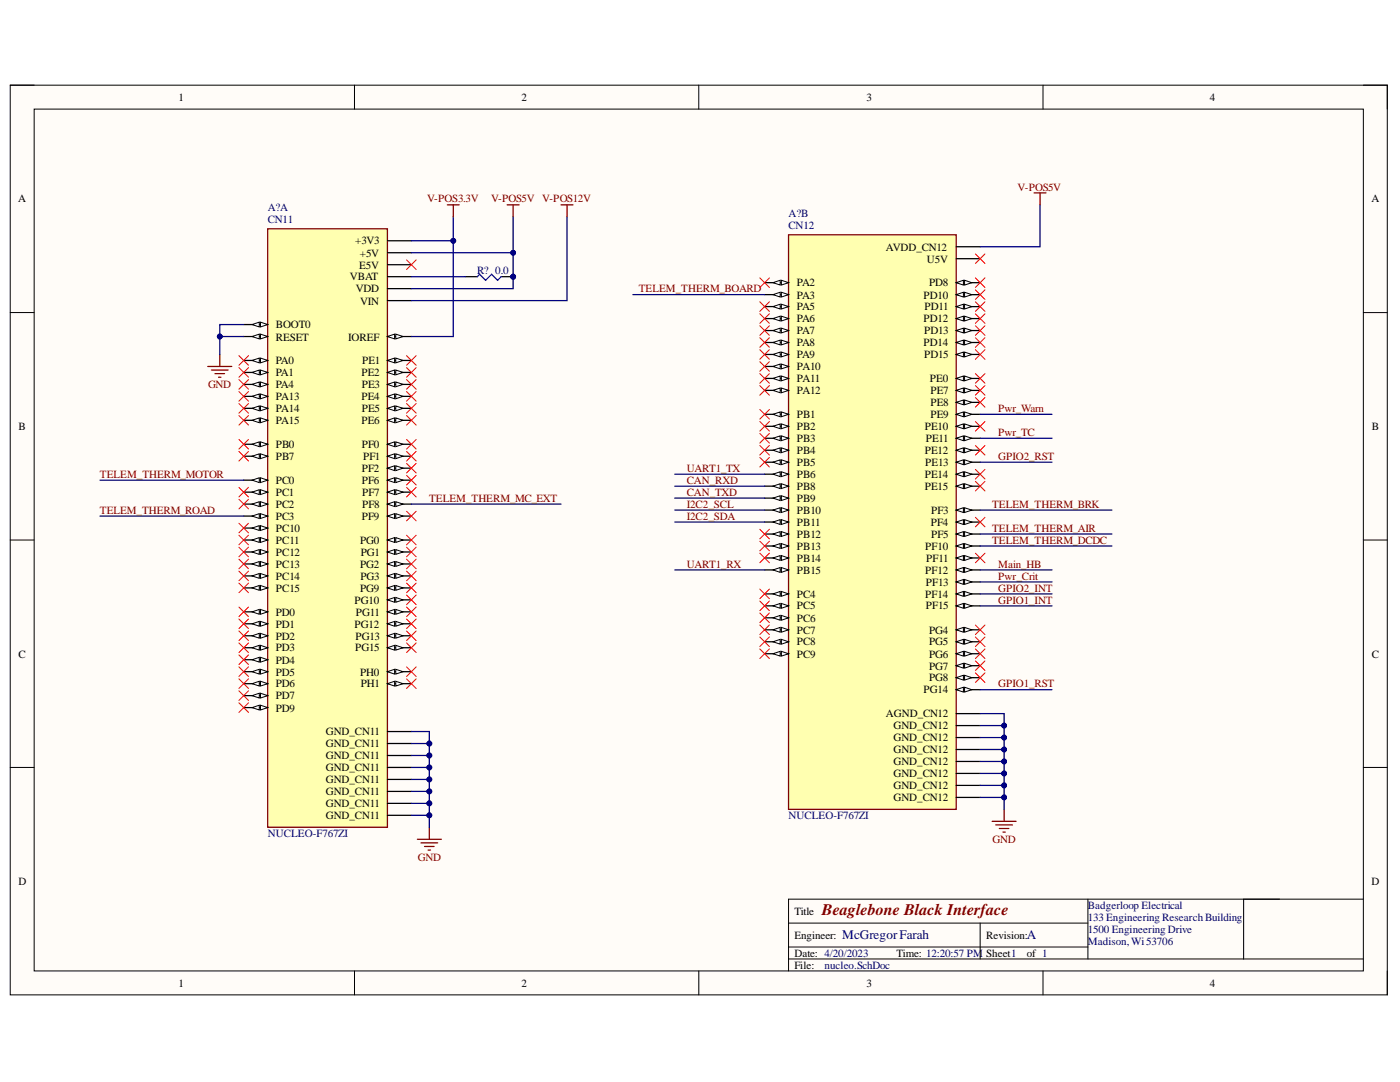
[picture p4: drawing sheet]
<svg xmlns="http://www.w3.org/2000/svg" width="279mm" height="216mm" viewBox="0 0 279 216" stroke-linecap="round" stroke-linejoin="round" font-family="sans-serif">
<defs><g id="words">
<text font-size="3.2" fill="#800000" x="164" y="182.5">Beaglebone Black Interface</text>
<g font-size="2.6" fill="#000080">
<text x="168.1" y="187.3">McGregorFarah</text>
<text x="205" y="187.4">A</text>
</g>
<g font-size="2.2">
<text x="35.6" y="20.1">1</text>
<text x="104.1" y="20.1">2</text>
<text x="172.9" y="20.1">3</text>
<text x="241.5" y="20.1">4</text>
<text x="3.6" y="40.4">A</text>
<text x="273.7" y="40.4">A</text>
<text x="70.9" y="48.8">+3V3</text>
<text x="71.7" y="53.6">E5V</text>
<text x="71.8" y="51.2">+5V</text>
<text x="176.8" y="50">AVDD_CN12</text>
<text x="185" y="52.4">U5V</text>
<text x="69.8" y="56">VBAT</text>
<text x="71" y="58.3">VDD</text>
<text x="159" y="57.1">PA2</text>
<text x="159" y="59.6">PA3</text>
<text x="184.3" y="59.6">PD10</text>
<text x="185.4" y="57.1">PD8</text>
<text x="55" y="65.5">BOOT0</text>
<text x="71.9" y="60.8">VIN</text>
<text x="159" y="62">PA5</text>
<text x="159" y="64.3">PA6</text>
<text x="184.3" y="64.3">PD12</text>
<text x="184.5" y="62">PD11</text>
<text x="55" y="68">RESET</text>
<text x="69.5" y="68">IOREF</text>
<text x="159" y="66.7">PA7</text>
<text x="159" y="69.1">PA8</text>
<text x="159" y="71.5">PA9</text>
<text x="184.3" y="69.1">PD14</text>
<text x="184.4" y="66.7">PD13</text>
<text x="184.4" y="71.5">PD15</text>
<text x="55" y="72.7">PA0</text>
<text x="55" y="75.1">PA1</text>
<text x="55" y="77.5">PA4</text>
<text x="72.1" y="75.1">PE2</text>
<text x="72.2" y="77.5">PE3</text>
<text x="72.3" y="72.7">PE1</text>
<text x="159" y="73.9">PA10</text>
<text x="159" y="76.2">PA11</text>
<text x="185.6" y="76.2">PE0</text>
<text x="55" y="79.9">PA13</text>
<text x="55" y="82.2">PA14</text>
<text x="72.1" y="79.9">PE4</text>
<text x="72.2" y="82.2">PE5</text>
<text x="159" y="78.7">PA12</text>
<text x="159" y="83.4">PB1</text>
<text x="185.7" y="78.7">PE7</text>
<text x="185.7" y="81.1">PE8</text>
<text x="185.7" y="83.4">PE9</text>
<text x="3.7" y="85.8">B</text>
<text x="55" y="84.6">PA15</text>
<text x="55" y="89.4">PB0</text>
<text x="72.1" y="84.6">PE6</text>
<text x="72.2" y="89.4">PF0</text>
<text x="159" y="85.8">PB2</text>
<text x="159" y="88.2">PB3</text>
<text x="184.6" y="85.8">PE10</text>
<text x="184.7" y="88.2">PE11</text>
<text x="273.8" y="85.8">B</text>
<text x="55" y="91.8">PB7</text>
<text x="72.2" y="94.1">PF2</text>
<text x="72.5" y="91.8">PF1</text>
<text x="159" y="90.6">PB4</text>
<text x="159" y="93">PB5</text>
<text x="159" y="95.4">PB6</text>
<text x="184.6" y="90.6">PE12</text>
<text x="184.6" y="95.4">PE14</text>
<text x="184.7" y="93">PE13</text>
<text x="55" y="96.6">PC0</text>
<text x="55" y="99">PC1</text>
<text x="55" y="101.3">PC2</text>
<text x="72.2" y="96.6">PF6</text>
<text x="72.3" y="99">PF7</text>
<text x="72.3" y="101.3">PF8</text>
<text x="159" y="97.8">PB8</text>
<text x="159" y="100.1">PB9</text>
<text x="184.6" y="97.8">PE15</text>
<text x="55" y="103.7">PC3</text>
<text x="55" y="106.1">PC10</text>
<text x="72.2" y="103.7">PF9</text>
<text x="159" y="102.5">PB10</text>
<text x="159" y="105">PB11</text>
<text x="159" y="107.3">PB12</text>
<text x="185.8" y="105">PF4</text>
<text x="185.8" y="102.5">PF3</text>
<text x="185.8" y="107.3">PF5</text>
<text x="55" y="108.5">PC11</text>
<text x="55" y="110.9">PC12</text>
<text x="55" y="113.3">PC13</text>
<text x="71.9" y="108.5">PG0</text>
<text x="71.9" y="113.3">PG2</text>
<text x="72" y="110.9">PG1</text>
<text x="159" y="109.7">PB13</text>
<text x="159" y="112.1">PB14</text>
<text x="184.7" y="109.7">PF10</text>
<text x="184.8" y="112.1">PF11</text>
<text x="55" y="115.7">PC14</text>
<text x="55" y="118.1">PC15</text>
<text x="71.9" y="118.1">PG9</text>
<text x="72" y="115.7">PG3</text>
<text x="159" y="114.5">PB15</text>
<text x="159" y="119.2">PC4</text>
<text x="184.7" y="114.5">PF12</text>
<text x="184.7" y="119.2">PF14</text>
<text x="184.7" y="116.9">PF13</text>
<text x="55" y="122.9">PD0</text>
<text x="55" y="125.2">PD1</text>
<text x="70.8" y="120.4">PG10</text>
<text x="70.8" y="125.2">PG12</text>
<text x="71" y="122.9">PG11</text>
<text x="159" y="121.6">PC5</text>
<text x="159" y="124.1">PC6</text>
<text x="184.7" y="121.6">PF15</text>
<text x="3.7" y="131.2">C</text>
<text x="55" y="127.6">PD2</text>
<text x="55" y="130">PD3</text>
<text x="70.9" y="130">PG15</text>
<text x="70.9" y="127.6">PG13</text>
<text x="159" y="126.4">PC7</text>
<text x="159" y="128.8">PC8</text>
<text x="159" y="131.2">PC9</text>
<text x="185.4" y="126.4">PG4</text>
<text x="185.4" y="128.8">PG5</text>
<text x="185.4" y="131.2">PG6</text>
<text x="273.8" y="131.2">C</text>
<text x="55" y="132.4">PD4</text>
<text x="55" y="134.8">PD5</text>
<text x="55" y="137.2">PD6</text>
<text x="71.9" y="134.8">PH0</text>
<text x="72" y="137.2">PH1</text>
<text x="185.4" y="133.6">PG7</text>
<text x="185.4" y="136">PG8</text>
<text x="55" y="139.5">PD7</text>
<text x="55" y="142">PD9</text>
<text x="176.8" y="143.2">AGND_CN12</text>
<text x="184.3" y="138.3">PG14</text>
<text x="65" y="146.7">GND_CN11</text>
<text x="65" y="149.1">GND_CN11</text>
<text x="178.3" y="145.5">GND_CN12</text>
<text x="178.3" y="147.9">GND_CN12</text>
<text x="65" y="151.5">GND_CN11</text>
<text x="65" y="153.9">GND_CN11</text>
<text x="178.3" y="150.3">GND_CN12</text>
<text x="178.3" y="152.7">GND_CN12</text>
<text x="178.3" y="155.1">GND_CN12</text>
<text x="65" y="156.3">GND_CN11</text>
<text x="65" y="158.7">GND_CN11</text>
<text x="65" y="161.1">GND_CN11</text>
<text x="178.3" y="157.4">GND_CN12</text>
<text x="178.3" y="159.9">GND_CN12</text>
<text x="65" y="163.4">GND_CN11</text>
<text x="3.7" y="176.6">D</text>
<text x="273.7" y="176.6">D</text>
<text x="158.5" y="182.5">Title</text>
<text x="158.5" y="187.4">Engineer:</text>
<text x="158.5" y="190.9">Date: 4/20/2023</text>
<text x="178.9" y="190.9">Time: 12:20:57 PM</text>
<text x="196.8" y="187.4">Revision:</text>
<text x="196.8" y="190.9">Sheet1</text>
<text x="205" y="190.9">of 1</text>
<text x="35.6" y="196.9">1</text>
<text x="104.1" y="196.9">2</text>
<text x="158.5" y="193.3">File:</text>
<text x="172.9" y="196.9">3</text>
<text x="241.5" y="196.9">4</text>
</g>
<g font-size="2.2" fill="#800000">
<text x="85.2" y="40.4">V-POS3.3V</text>
<text x="98" y="40.4">V-POS5V V-POS12V</text>
<text x="203.1" y="38">V-POS5V</text>
<text x="127.5" y="58.3">TELEM_THERM_BOARD</text>
<text x="41.5" y="77.5">GND</text>
<text x="199.2" y="82.2">Pwr_Warn</text>
<text x="199.2" y="87.1">Pwr_TC</text>
<text x="20" y="95.4">TELEM_THERM_MOTOR</text>
<text x="137.1" y="94.1">UART1_TX</text>
<text x="199.2" y="91.8">GPIO2_RST</text>
<text x="85.7" y="100.1">TELEM_THERM_MC_EXT</text>
<text x="137.1" y="101.3">I2C2_SCL</text>
<text x="137.1" y="96.6">CAN_RXD</text>
<text x="137.1" y="99">CAN_TXD</text>
<text x="198" y="101.3">TELEM_THERM_BRK</text>
<text x="20" y="102.5">TELEM_THERM_ROAD</text>
<text x="137.1" y="103.7">I2C2_SDA</text>
<text x="198" y="106.1">TELEM_THERM_AIR</text>
<text x="137.1" y="113.3">UART1_RX</text>
<text x="198" y="108.5">TELEM_THERM_DCDC</text>
<text x="199.2" y="113.3">Main_HB</text>
<text x="199.2" y="115.7">Pwr_Crit</text>
<text x="199.2" y="118.1">GPIO2_INT</text>
<text x="199.2" y="120.4">GPIO1_INT</text>
<text x="199.2" y="137.2">GPIO1_RST</text>
<text x="83.4" y="171.8">GND</text>
<text x="198.1" y="168.3">GND</text>
</g>
<g font-size="2.2" fill="#000080">
<text x="53.4" y="44.5">CN11</text>
<text x="53.4" y="42.1">A?A</text>
<text x="157.4" y="45.7">CN12</text>
<text x="157.4" y="43.3">A?B</text>
<text x="95.2" y="54.8">R? 0.0</text>
<text x="53.4" y="167">NUCLEO-F767ZI</text>
<text x="157.4" y="163.4">NUCLEO-F767ZI</text>
<text x="217.1" y="181.4">Badgerloop Electrical</text>
<text x="217.1" y="183.7">133 Engineering ResearchBuilding</text>
<text x="217.1" y="186.2">1500 Engineering Drive</text>
<text x="217.1" y="188.5">Madison,Wi53706</text>
<text x="164.5" y="193.3">nucleo.SchDoc</text>
</g>
</g></defs>
<path d="M2 17h274.9v181.5h-274.9z" fill-rule="evenodd" fill="#fffcf8"/>
<path d="M2 17h274.9v181.5h-274.9z" fill="none" stroke="#000" stroke-width=".2"/>
<path d="M6.8 21.8h265.3v171.9h-265.3z" fill-rule="evenodd" fill="#fffcf8"/>
<g fill="none" stroke="#000" stroke-width=".2">
<path d="M2 17h4.8M70.7 17v4.8M139.5 17v4.8M208.2 17v4.8M272.1 17h4.8v4.8M6.8 21.8h265.3v171.9h-265.3zM2 62.4h4.8M272.1 62.4h4.8M2 107.8h4.8M272.1 107.8h4.8M2 153.1h4.8M272.1 153.1h4.8"/>
<path d="M217.1 179.4v12M248.2 179.4v12M272.1 179.4h-114.7v14.3M70.7 193.7v4.8M139.5 193.7v4.8M157.4 184.2h59.7M157.4 191.4h114.7M157.4 189h59.7M195.6 184.2v7.2M208.2 193.7v4.8M276.9 193.7v4.8"/>
</g>
<path d="M53.4 45.7h23.9v119.4h-23.9z" fill-rule="evenodd" fill="#ffffb0"/>
<path d="M53.4 45.7h23.9v119.4h-23.9z" fill="none" stroke="#800000" stroke-width=".25"/>
<path d="M48.6 64.8h4.8" fill="none" stroke="#000" stroke-width=".25"/>
<path d="M52 64.3l1.4 .5-1.4 .4z" fill="#f8fcff"/>
<path d="M52 64.3l1.4 .5-1.4 .4z" fill="none" stroke="#000" stroke-width=".2"/>
<path d="M50.3 64.8l1.4-.5v.9z" fill="#f8fcff"/>
<path d="M50.3 64.8l1.4-.5v.9z" fill="none" stroke="#000" stroke-width=".2"/>
<path d="M48.6 67.1h4.8" fill="none" stroke="#000" stroke-width=".25"/>
<path d="M52 66.7l1.4 .4-1.4 .5z" fill="#f8fcff"/>
<path d="M52 66.7l1.4 .4-1.4 .5z" fill="none" stroke="#000" stroke-width=".2"/>
<path d="M50.3 67.1l1.4-.4v.9z" fill="#f8fcff"/>
<path d="M50.3 67.1l1.4-.4v.9z" fill="none" stroke="#000" stroke-width=".2"/>
<path d="M48.6 71.9h4.8" fill="none" stroke="#000" stroke-width=".25"/>
<path d="M52 71.4l1.4 .5-1.4 .5z" fill="#f8fcff"/>
<path d="M52 71.4l1.4 .5-1.4 .5z" fill="none" stroke="#000" stroke-width=".2"/>
<path d="M50.3 71.9l1.4-.5v1z" fill="#f8fcff"/>
<path d="M50.3 71.9l1.4-.5v1z" fill="none" stroke="#000" stroke-width=".2"/>
<path d="M48.6 74.3h4.8" fill="none" stroke="#000" stroke-width=".25"/>
<path d="M52 73.8l1.4 .5-1.4 .5z" fill="#f8fcff"/>
<path d="M52 73.8l1.4 .5-1.4 .5z" fill="none" stroke="#000" stroke-width=".2"/>
<path d="M50.3 74.3l1.4-.5v1z" fill="#f8fcff"/>
<path d="M50.3 74.3l1.4-.5v1z" fill="none" stroke="#000" stroke-width=".2"/>
<path d="M48.6 76.7h4.8" fill="none" stroke="#000" stroke-width=".25"/>
<path d="M52 76.2l1.4 .5-1.4 .5z" fill="#f8fcff"/>
<path d="M52 76.2l1.4 .5-1.4 .5z" fill="none" stroke="#000" stroke-width=".2"/>
<path d="M50.3 76.7l1.4-.5v1z" fill="#f8fcff"/>
<path d="M50.3 76.7l1.4-.5v1z" fill="none" stroke="#000" stroke-width=".2"/>
<path d="M48.6 79.1h4.8" fill="none" stroke="#000" stroke-width=".25"/>
<path d="M52 78.6l1.4 .5-1.4 .5z" fill="#f8fcff"/>
<path d="M52 78.6l1.4 .5-1.4 .5z" fill="none" stroke="#000" stroke-width=".2"/>
<path d="M50.3 79.1l1.4-.5v1z" fill="#f8fcff"/>
<path d="M50.3 79.1l1.4-.5v1z" fill="none" stroke="#000" stroke-width=".2"/>
<path d="M48.6 81.5h4.8" fill="none" stroke="#000" stroke-width=".25"/>
<path d="M52 81l1.4 .5-1.4 .5z" fill="#f8fcff"/>
<path d="M52 81l1.4 .5-1.4 .5z" fill="none" stroke="#000" stroke-width=".2"/>
<path d="M50.3 81.5l1.4-.5v1z" fill="#f8fcff"/>
<path d="M50.3 81.5l1.4-.5v1z" fill="none" stroke="#000" stroke-width=".2"/>
<path d="M48.6 83.9h4.8" fill="none" stroke="#000" stroke-width=".25"/>
<path d="M52 83.4l1.4 .5-1.4 .4z" fill="#f8fcff"/>
<path d="M52 83.4l1.4 .5-1.4 .4z" fill="none" stroke="#000" stroke-width=".2"/>
<path d="M50.3 83.9l1.4-.5v.9z" fill="#f8fcff"/>
<path d="M50.3 83.9l1.4-.5v.9z" fill="none" stroke="#000" stroke-width=".2"/>
<path d="M48.6 88.6h4.8" fill="none" stroke="#000" stroke-width=".25"/>
<path d="M52 88.2l1.4 .4-1.4 .5z" fill="#f8fcff"/>
<path d="M52 88.2l1.4 .4-1.4 .5z" fill="none" stroke="#000" stroke-width=".2"/>
<path d="M50.3 88.6l1.4-.4v.9z" fill="#f8fcff"/>
<path d="M50.3 88.6l1.4-.4v.9z" fill="none" stroke="#000" stroke-width=".2"/>
<path d="M48.6 91h4.8" fill="none" stroke="#000" stroke-width=".25"/>
<path d="M52 90.6l1.4 .4-1.4 .5z" fill="#f8fcff"/>
<path d="M52 90.6l1.4 .4-1.4 .5z" fill="none" stroke="#000" stroke-width=".2"/>
<path d="M50.3 91l1.4-.4v.9z" fill="#f8fcff"/>
<path d="M50.3 91l1.4-.4v.9z" fill="none" stroke="#000" stroke-width=".2"/>
<path d="M48.6 95.8h4.8" fill="none" stroke="#000" stroke-width=".25"/>
<path d="M52 95.3l1.4 .5-1.4 .5z" fill="#f8fcff"/>
<path d="M52 95.3l1.4 .5-1.4 .5z" fill="none" stroke="#000" stroke-width=".2"/>
<path d="M50.3 95.8l1.4-.5v1z" fill="#f8fcff"/>
<path d="M50.3 95.8l1.4-.5v1z" fill="none" stroke="#000" stroke-width=".2"/>
<path d="M48.6 98.2h4.8" fill="none" stroke="#000" stroke-width=".25"/>
<path d="M52 97.7l1.4 .5-1.4 .5z" fill="#f8fcff"/>
<path d="M52 97.7l1.4 .5-1.4 .5z" fill="none" stroke="#000" stroke-width=".2"/>
<path d="M50.3 98.2l1.4-.5v1z" fill="#f8fcff"/>
<path d="M50.3 98.2l1.4-.5v1z" fill="none" stroke="#000" stroke-width=".2"/>
<path d="M48.6 100.6h4.8" fill="none" stroke="#000" stroke-width=".25"/>
<path d="M52 100.1l1.4 .5-1.4 .5z" fill="#f8fcff"/>
<path d="M52 100.1l1.4 .5-1.4 .5z" fill="none" stroke="#000" stroke-width=".2"/>
<path d="M50.3 100.6l1.4-.5v1z" fill="#f8fcff"/>
<path d="M50.3 100.6l1.4-.5v1z" fill="none" stroke="#000" stroke-width=".2"/>
<path d="M48.6 103h4.8" fill="none" stroke="#000" stroke-width=".25"/>
<path d="M52 102.5l1.4 .5-1.4 .5z" fill="#f8fcff"/>
<path d="M52 102.5l1.4 .5-1.4 .5z" fill="none" stroke="#000" stroke-width=".2"/>
<path d="M50.3 103l1.4-.5v1z" fill="#f8fcff"/>
<path d="M50.3 103l1.4-.5v1z" fill="none" stroke="#000" stroke-width=".2"/>
<path d="M48.6 105.4h4.8" fill="none" stroke="#000" stroke-width=".25"/>
<path d="M52 104.9l1.4 .5-1.4 .4z" fill="#f8fcff"/>
<path d="M52 104.9l1.4 .5-1.4 .4z" fill="none" stroke="#000" stroke-width=".2"/>
<path d="M50.3 105.4l1.4-.5v.9z" fill="#f8fcff"/>
<path d="M50.3 105.4l1.4-.5v.9z" fill="none" stroke="#000" stroke-width=".2"/>
<path d="M48.6 107.8h4.8" fill="none" stroke="#000" stroke-width=".25"/>
<path d="M52 107.3l1.4 .5-1.4 .4z" fill="#f8fcff"/>
<path d="M52 107.3l1.4 .5-1.4 .4z" fill="none" stroke="#000" stroke-width=".2"/>
<path d="M50.3 107.8l1.4-.5v.9z" fill="#f8fcff"/>
<path d="M50.3 107.8l1.4-.5v.9z" fill="none" stroke="#000" stroke-width=".2"/>
<path d="M48.6 110.1h4.8" fill="none" stroke="#000" stroke-width=".25"/>
<path d="M52 109.7l1.4 .4-1.4 .5z" fill="#f8fcff"/>
<path d="M52 109.7l1.4 .4-1.4 .5z" fill="none" stroke="#000" stroke-width=".2"/>
<path d="M50.3 110.1l1.4-.4v.9z" fill="#f8fcff"/>
<path d="M50.3 110.1l1.4-.4v.9z" fill="none" stroke="#000" stroke-width=".2"/>
<path d="M48.6 112.5h4.8" fill="none" stroke="#000" stroke-width=".25"/>
<path d="M52 112.1l1.4 .4-1.4 .5z" fill="#f8fcff"/>
<path d="M52 112.1l1.4 .4-1.4 .5z" fill="none" stroke="#000" stroke-width=".2"/>
<path d="M50.3 112.5l1.4-.4v.9z" fill="#f8fcff"/>
<path d="M50.3 112.5l1.4-.4v.9z" fill="none" stroke="#000" stroke-width=".2"/>
<path d="M48.6 114.9h4.8" fill="none" stroke="#000" stroke-width=".25"/>
<path d="M52 114.4l1.4 .5-1.4 .5z" fill="#f8fcff"/>
<path d="M52 114.4l1.4 .5-1.4 .5z" fill="none" stroke="#000" stroke-width=".2"/>
<path d="M50.3 114.9l1.4-.5v1z" fill="#f8fcff"/>
<path d="M50.3 114.9l1.4-.5v1z" fill="none" stroke="#000" stroke-width=".2"/>
<path d="M48.6 117.3h4.8" fill="none" stroke="#000" stroke-width=".25"/>
<path d="M52 116.8l1.4 .5-1.4 .5z" fill="#f8fcff"/>
<path d="M52 116.8l1.4 .5-1.4 .5z" fill="none" stroke="#000" stroke-width=".2"/>
<path d="M50.3 117.3l1.4-.5v1z" fill="#f8fcff"/>
<path d="M50.3 117.3l1.4-.5v1z" fill="none" stroke="#000" stroke-width=".2"/>
<path d="M48.6 122.1h4.8" fill="none" stroke="#000" stroke-width=".25"/>
<path d="M52 121.6l1.4 .5-1.4 .5z" fill="#f8fcff"/>
<path d="M52 121.6l1.4 .5-1.4 .5z" fill="none" stroke="#000" stroke-width=".2"/>
<path d="M50.3 122.1l1.4-.5v1z" fill="#f8fcff"/>
<path d="M50.3 122.1l1.4-.5v1z" fill="none" stroke="#000" stroke-width=".2"/>
<path d="M48.6 124.5h4.8" fill="none" stroke="#000" stroke-width=".25"/>
<path d="M52 124l1.4 .5-1.4 .5z" fill="#f8fcff"/>
<path d="M52 124l1.4 .5-1.4 .5z" fill="none" stroke="#000" stroke-width=".2"/>
<path d="M50.3 124.5l1.4-.5v1z" fill="#f8fcff"/>
<path d="M50.3 124.5l1.4-.5v1z" fill="none" stroke="#000" stroke-width=".2"/>
<path d="M48.6 126.9h4.8" fill="none" stroke="#000" stroke-width=".25"/>
<path d="M52 126.4l1.4 .5-1.4 .4z" fill="#f8fcff"/>
<path d="M52 126.4l1.4 .5-1.4 .4z" fill="none" stroke="#000" stroke-width=".2"/>
<path d="M50.3 126.9l1.4-.5v.9z" fill="#f8fcff"/>
<path d="M50.3 126.9l1.4-.5v.9z" fill="none" stroke="#000" stroke-width=".2"/>
<path d="M48.6 129.3h4.8" fill="none" stroke="#000" stroke-width=".25"/>
<path d="M52 128.8l1.4 .5-1.4 .4z" fill="#f8fcff"/>
<path d="M52 128.8l1.4 .5-1.4 .4z" fill="none" stroke="#000" stroke-width=".2"/>
<path d="M50.3 129.3l1.4-.5v.9z" fill="#f8fcff"/>
<path d="M50.3 129.3l1.4-.5v.9z" fill="none" stroke="#000" stroke-width=".2"/>
<path d="M48.6 131.6h4.8" fill="none" stroke="#000" stroke-width=".25"/>
<path d="M52 131.2l1.4 .4-1.4 .5z" fill="#f8fcff"/>
<path d="M52 131.2l1.4 .4-1.4 .5z" fill="none" stroke="#000" stroke-width=".2"/>
<path d="M50.3 131.6l1.4-.4v.9z" fill="#f8fcff"/>
<path d="M50.3 131.6l1.4-.4v.9z" fill="none" stroke="#000" stroke-width=".2"/>
<path d="M48.6 134h4.8" fill="none" stroke="#000" stroke-width=".25"/>
<path d="M52 133.6l1.4 .4-1.4 .5z" fill="#f8fcff"/>
<path d="M52 133.6l1.4 .4-1.4 .5z" fill="none" stroke="#000" stroke-width=".2"/>
<path d="M50.3 134l1.4-.4v.9z" fill="#f8fcff"/>
<path d="M50.3 134l1.4-.4v.9z" fill="none" stroke="#000" stroke-width=".2"/>
<path d="M48.6 136.4h4.8" fill="none" stroke="#000" stroke-width=".25"/>
<path d="M52 135.9l1.4 .5-1.4 .5z" fill="#f8fcff"/>
<path d="M52 135.9l1.4 .5-1.4 .5z" fill="none" stroke="#000" stroke-width=".2"/>
<path d="M50.3 136.4l1.4-.5v1z" fill="#f8fcff"/>
<path d="M50.3 136.4l1.4-.5v1z" fill="none" stroke="#000" stroke-width=".2"/>
<path d="M48.6 138.8h4.8" fill="none" stroke="#000" stroke-width=".25"/>
<path d="M52 138.3l1.4 .5-1.4 .5z" fill="#f8fcff"/>
<path d="M52 138.3l1.4 .5-1.4 .5z" fill="none" stroke="#000" stroke-width=".2"/>
<path d="M50.3 138.8l1.4-.5v1z" fill="#f8fcff"/>
<path d="M50.3 138.8l1.4-.5v1z" fill="none" stroke="#000" stroke-width=".2"/>
<path d="M48.6 141.2h4.8" fill="none" stroke="#000" stroke-width=".25"/>
<path d="M52 140.7l1.4 .5-1.4 .5z" fill="#f8fcff"/>
<path d="M52 140.7l1.4 .5-1.4 .5z" fill="none" stroke="#000" stroke-width=".2"/>
<path d="M50.3 141.2l1.4-.5v1z" fill="#f8fcff"/>
<path d="M50.3 141.2l1.4-.5v1z" fill="none" stroke="#000" stroke-width=".2"/>
<path d="M77.3 48h4.8M77.3 50.4h4.8M77.3 52.8h4.8M77.3 55.2h4.8M77.3 57.6h4.8M77.3 60h4.8M77.3 67.1h4.8" fill="none" stroke="#000" stroke-width=".25"/>
<path d="M77.3 67.1l1.4-.4v.9z" fill="#f8fcff"/>
<path d="M77.3 67.1l1.4-.4v.9z" fill="none" stroke="#000" stroke-width=".2"/>
<path d="M79 66.7l1.4 .4-1.4 .5z" fill="#f8fcff"/>
<path d="M79 66.7l1.4 .4-1.4 .5z" fill="none" stroke="#000" stroke-width=".2"/>
<path d="M77.3 71.9h4.8" fill="none" stroke="#000" stroke-width=".25"/>
<path d="M77.3 71.9l1.4-.5v1z" fill="#f8fcff"/>
<path d="M77.3 71.9l1.4-.5v1z" fill="none" stroke="#000" stroke-width=".2"/>
<path d="M79 71.4l1.4 .5-1.4 .5z" fill="#f8fcff"/>
<path d="M79 71.4l1.4 .5-1.4 .5z" fill="none" stroke="#000" stroke-width=".2"/>
<path d="M77.3 74.3h4.8" fill="none" stroke="#000" stroke-width=".25"/>
<path d="M77.3 74.3l1.4-.5v1z" fill="#f8fcff"/>
<path d="M77.3 74.3l1.4-.5v1z" fill="none" stroke="#000" stroke-width=".2"/>
<path d="M79 73.8l1.4 .5-1.4 .5z" fill="#f8fcff"/>
<path d="M79 73.8l1.4 .5-1.4 .5z" fill="none" stroke="#000" stroke-width=".2"/>
<path d="M77.3 76.7h4.8" fill="none" stroke="#000" stroke-width=".25"/>
<path d="M77.3 76.7l1.4-.5v1z" fill="#f8fcff"/>
<path d="M77.3 76.7l1.4-.5v1z" fill="none" stroke="#000" stroke-width=".2"/>
<path d="M79 76.2l1.4 .5-1.4 .5z" fill="#f8fcff"/>
<path d="M79 76.2l1.4 .5-1.4 .5z" fill="none" stroke="#000" stroke-width=".2"/>
<path d="M77.3 79.1h4.8" fill="none" stroke="#000" stroke-width=".25"/>
<path d="M77.3 79.1l1.4-.5v1z" fill="#f8fcff"/>
<path d="M77.3 79.1l1.4-.5v1z" fill="none" stroke="#000" stroke-width=".2"/>
<path d="M79 78.6l1.4 .5-1.4 .5z" fill="#f8fcff"/>
<path d="M79 78.6l1.4 .5-1.4 .5z" fill="none" stroke="#000" stroke-width=".2"/>
<path d="M77.3 81.5h4.8" fill="none" stroke="#000" stroke-width=".25"/>
<path d="M77.3 81.5l1.4-.5v1z" fill="#f8fcff"/>
<path d="M77.3 81.5l1.4-.5v1z" fill="none" stroke="#000" stroke-width=".2"/>
<path d="M79 81l1.4 .5-1.4 .5z" fill="#f8fcff"/>
<path d="M79 81l1.4 .5-1.4 .5z" fill="none" stroke="#000" stroke-width=".2"/>
<path d="M77.3 83.9h4.8" fill="none" stroke="#000" stroke-width=".25"/>
<path d="M77.3 83.9l1.4-.5v.9z" fill="#f8fcff"/>
<path d="M77.3 83.9l1.4-.5v.9z" fill="none" stroke="#000" stroke-width=".2"/>
<path d="M79 83.4l1.4 .5-1.4 .4z" fill="#f8fcff"/>
<path d="M79 83.4l1.4 .5-1.4 .4z" fill="none" stroke="#000" stroke-width=".2"/>
<path d="M77.3 88.6h4.8" fill="none" stroke="#000" stroke-width=".25"/>
<path d="M77.3 88.6l1.4-.4v.9z" fill="#f8fcff"/>
<path d="M77.3 88.6l1.4-.4v.9z" fill="none" stroke="#000" stroke-width=".2"/>
<path d="M79 88.2l1.4 .4-1.4 .5z" fill="#f8fcff"/>
<path d="M79 88.2l1.4 .4-1.4 .5z" fill="none" stroke="#000" stroke-width=".2"/>
<path d="M77.3 91h4.8" fill="none" stroke="#000" stroke-width=".25"/>
<path d="M77.3 91l1.4-.4v.9z" fill="#f8fcff"/>
<path d="M77.3 91l1.4-.4v.9z" fill="none" stroke="#000" stroke-width=".2"/>
<path d="M79 90.6l1.4 .4-1.4 .5z" fill="#f8fcff"/>
<path d="M79 90.6l1.4 .4-1.4 .5z" fill="none" stroke="#000" stroke-width=".2"/>
<path d="M77.3 93.4h4.8" fill="none" stroke="#000" stroke-width=".25"/>
<path d="M77.3 93.4l1.4-.5v1z" fill="#f8fcff"/>
<path d="M77.3 93.4l1.4-.5v1z" fill="none" stroke="#000" stroke-width=".2"/>
<path d="M79 92.9l1.4 .5-1.4 .5z" fill="#f8fcff"/>
<path d="M79 92.9l1.4 .5-1.4 .5z" fill="none" stroke="#000" stroke-width=".2"/>
<path d="M77.3 95.8h4.8" fill="none" stroke="#000" stroke-width=".25"/>
<path d="M77.3 95.8l1.4-.5v1z" fill="#f8fcff"/>
<path d="M77.3 95.8l1.4-.5v1z" fill="none" stroke="#000" stroke-width=".2"/>
<path d="M79 95.3l1.4 .5-1.4 .5z" fill="#f8fcff"/>
<path d="M79 95.3l1.4 .5-1.4 .5z" fill="none" stroke="#000" stroke-width=".2"/>
<path d="M77.3 98.2h4.8" fill="none" stroke="#000" stroke-width=".25"/>
<path d="M77.3 98.2l1.4-.5v1z" fill="#f8fcff"/>
<path d="M77.3 98.2l1.4-.5v1z" fill="none" stroke="#000" stroke-width=".2"/>
<path d="M79 97.7l1.4 .5-1.4 .5z" fill="#f8fcff"/>
<path d="M79 97.7l1.4 .5-1.4 .5z" fill="none" stroke="#000" stroke-width=".2"/>
<path d="M77.3 100.6h4.8" fill="none" stroke="#000" stroke-width=".25"/>
<path d="M77.3 100.6l1.4-.5v1z" fill="#f8fcff"/>
<path d="M77.3 100.6l1.4-.5v1z" fill="none" stroke="#000" stroke-width=".2"/>
<path d="M79 100.1l1.4 .5-1.4 .5z" fill="#f8fcff"/>
<path d="M79 100.1l1.4 .5-1.4 .5z" fill="none" stroke="#000" stroke-width=".2"/>
<path d="M77.3 103h4.8" fill="none" stroke="#000" stroke-width=".25"/>
<path d="M77.3 103l1.4-.5v1z" fill="#f8fcff"/>
<path d="M77.3 103l1.4-.5v1z" fill="none" stroke="#000" stroke-width=".2"/>
<path d="M79 102.5l1.4 .5-1.4 .5z" fill="#f8fcff"/>
<path d="M79 102.5l1.4 .5-1.4 .5z" fill="none" stroke="#000" stroke-width=".2"/>
<path d="M77.3 107.8h4.8" fill="none" stroke="#000" stroke-width=".25"/>
<path d="M77.3 107.8l1.4-.5v.9z" fill="#f8fcff"/>
<path d="M77.3 107.8l1.4-.5v.9z" fill="none" stroke="#000" stroke-width=".2"/>
<path d="M79 107.3l1.4 .5-1.4 .4z" fill="#f8fcff"/>
<path d="M79 107.3l1.4 .5-1.4 .4z" fill="none" stroke="#000" stroke-width=".2"/>
<path d="M77.3 110.1h4.8" fill="none" stroke="#000" stroke-width=".25"/>
<path d="M77.3 110.1l1.4-.4v.9z" fill="#f8fcff"/>
<path d="M77.3 110.1l1.4-.4v.9z" fill="none" stroke="#000" stroke-width=".2"/>
<path d="M79 109.7l1.4 .4-1.4 .5z" fill="#f8fcff"/>
<path d="M79 109.7l1.4 .4-1.4 .5z" fill="none" stroke="#000" stroke-width=".2"/>
<path d="M77.3 112.5h4.8" fill="none" stroke="#000" stroke-width=".25"/>
<path d="M77.3 112.5l1.4-.4v.9z" fill="#f8fcff"/>
<path d="M77.3 112.5l1.4-.4v.9z" fill="none" stroke="#000" stroke-width=".2"/>
<path d="M79 112.1l1.4 .4-1.4 .5z" fill="#f8fcff"/>
<path d="M79 112.1l1.4 .4-1.4 .5z" fill="none" stroke="#000" stroke-width=".2"/>
<path d="M77.3 114.9h4.8" fill="none" stroke="#000" stroke-width=".25"/>
<path d="M77.3 114.9l1.4-.5v1z" fill="#f8fcff"/>
<path d="M77.3 114.9l1.4-.5v1z" fill="none" stroke="#000" stroke-width=".2"/>
<path d="M79 114.4l1.4 .5-1.4 .5z" fill="#f8fcff"/>
<path d="M79 114.4l1.4 .5-1.4 .5z" fill="none" stroke="#000" stroke-width=".2"/>
<path d="M77.3 117.3h4.8" fill="none" stroke="#000" stroke-width=".25"/>
<path d="M77.3 117.3l1.4-.5v1z" fill="#f8fcff"/>
<path d="M77.3 117.3l1.4-.5v1z" fill="none" stroke="#000" stroke-width=".2"/>
<path d="M79 116.8l1.4 .5-1.4 .5z" fill="#f8fcff"/>
<path d="M79 116.8l1.4 .5-1.4 .5z" fill="none" stroke="#000" stroke-width=".2"/>
<path d="M77.3 119.7h4.8" fill="none" stroke="#000" stroke-width=".25"/>
<path d="M77.3 119.7l1.4-.5v1z" fill="#f8fcff"/>
<path d="M77.3 119.7l1.4-.5v1z" fill="none" stroke="#000" stroke-width=".2"/>
<path d="M79 119.2l1.4 .5-1.4 .5z" fill="#f8fcff"/>
<path d="M79 119.2l1.4 .5-1.4 .5z" fill="none" stroke="#000" stroke-width=".2"/>
<path d="M77.3 122.1h4.8" fill="none" stroke="#000" stroke-width=".25"/>
<path d="M77.3 122.1l1.4-.5v1z" fill="#f8fcff"/>
<path d="M77.3 122.1l1.4-.5v1z" fill="none" stroke="#000" stroke-width=".2"/>
<path d="M79 121.6l1.4 .5-1.4 .5z" fill="#f8fcff"/>
<path d="M79 121.6l1.4 .5-1.4 .5z" fill="none" stroke="#000" stroke-width=".2"/>
<path d="M77.3 124.5h4.8" fill="none" stroke="#000" stroke-width=".25"/>
<path d="M77.3 124.5l1.4-.5v1z" fill="#f8fcff"/>
<path d="M77.3 124.5l1.4-.5v1z" fill="none" stroke="#000" stroke-width=".2"/>
<path d="M79 124l1.4 .5-1.4 .5z" fill="#f8fcff"/>
<path d="M79 124l1.4 .5-1.4 .5z" fill="none" stroke="#000" stroke-width=".2"/>
<path d="M77.3 126.9h4.8" fill="none" stroke="#000" stroke-width=".25"/>
<path d="M77.3 126.9l1.4-.5v.9z" fill="#f8fcff"/>
<path d="M77.3 126.9l1.4-.5v.9z" fill="none" stroke="#000" stroke-width=".2"/>
<path d="M79 126.4l1.4 .5-1.4 .4z" fill="#f8fcff"/>
<path d="M79 126.4l1.4 .5-1.4 .4z" fill="none" stroke="#000" stroke-width=".2"/>
<path d="M77.3 129.3h4.8" fill="none" stroke="#000" stroke-width=".25"/>
<path d="M77.3 129.3l1.4-.5v.9z" fill="#f8fcff"/>
<path d="M77.3 129.3l1.4-.5v.9z" fill="none" stroke="#000" stroke-width=".2"/>
<path d="M79 128.8l1.4 .5-1.4 .4z" fill="#f8fcff"/>
<path d="M79 128.8l1.4 .5-1.4 .4z" fill="none" stroke="#000" stroke-width=".2"/>
<path d="M77.3 134h4.8" fill="none" stroke="#000" stroke-width=".25"/>
<path d="M77.3 134l1.4-.4v.9z" fill="#f8fcff"/>
<path d="M77.3 134l1.4-.4v.9z" fill="none" stroke="#000" stroke-width=".2"/>
<path d="M79 133.6l1.4 .4-1.4 .5z" fill="#f8fcff"/>
<path d="M79 133.6l1.4 .4-1.4 .5z" fill="none" stroke="#000" stroke-width=".2"/>
<path d="M77.3 136.4h4.8" fill="none" stroke="#000" stroke-width=".25"/>
<path d="M77.3 136.4l1.4-.5v1z" fill="#f8fcff"/>
<path d="M77.3 136.4l1.4-.5v1z" fill="none" stroke="#000" stroke-width=".2"/>
<path d="M79 135.9l1.4 .5-1.4 .5z" fill="#f8fcff"/>
<path d="M79 135.9l1.4 .5-1.4 .5z" fill="none" stroke="#000" stroke-width=".2"/>
<path d="M77.3 146h4.8M77.3 148.4h4.8M77.3 150.7h4.8M77.3 153.1h4.8M77.3 155.5h4.8M77.3 157.9h4.8M77.3 160.3h4.8M77.3 162.7h4.8" fill="none" stroke="#000" stroke-width=".25"/>
<path d="M157.4 46.8h33.4v114.7h-33.4z" fill-rule="evenodd" fill="#ffffb0"/>
<path d="M157.4 46.8h33.4v114.7h-33.4z" fill="none" stroke="#800000" stroke-width=".25"/>
<path d="M152.6 56.4h4.8" fill="none" stroke="#000" stroke-width=".25"/>
<path d="M155.9 55.9l1.5 .5-1.5 .5z" fill="#f8fcff"/>
<path d="M155.9 55.9l1.5 .5-1.5 .5z" fill="none" stroke="#000" stroke-width=".2"/>
<path d="M154.3 56.4l1.4-.5v1z" fill="#f8fcff"/>
<path d="M154.3 56.4l1.4-.5v1z" fill="none" stroke="#000" stroke-width=".2"/>
<path d="M152.6 58.8h4.8" fill="none" stroke="#000" stroke-width=".25"/>
<path d="M155.9 58.3l1.5 .5-1.5 .5z" fill="#f8fcff"/>
<path d="M155.9 58.3l1.5 .5-1.5 .5z" fill="none" stroke="#000" stroke-width=".2"/>
<path d="M154.3 58.8l1.4-.5v1z" fill="#f8fcff"/>
<path d="M154.3 58.8l1.4-.5v1z" fill="none" stroke="#000" stroke-width=".2"/>
<path d="M152.6 61.2h4.8" fill="none" stroke="#000" stroke-width=".25"/>
<path d="M155.9 60.7l1.5 .5-1.5 .5z" fill="#f8fcff"/>
<path d="M155.9 60.7l1.5 .5-1.5 .5z" fill="none" stroke="#000" stroke-width=".2"/>
<path d="M154.3 61.2l1.4-.5v1z" fill="#f8fcff"/>
<path d="M154.3 61.2l1.4-.5v1z" fill="none" stroke="#000" stroke-width=".2"/>
<path d="M152.6 63.6h4.8" fill="none" stroke="#000" stroke-width=".25"/>
<path d="M155.9 63.1l1.5 .5-1.5 .4z" fill="#f8fcff"/>
<path d="M155.9 63.1l1.5 .5-1.5 .4z" fill="none" stroke="#000" stroke-width=".2"/>
<path d="M154.3 63.6l1.4-.5v.9z" fill="#f8fcff"/>
<path d="M154.3 63.6l1.4-.5v.9z" fill="none" stroke="#000" stroke-width=".2"/>
<path d="M152.6 66h4.8" fill="none" stroke="#000" stroke-width=".25"/>
<path d="M155.9 65.5l1.5 .5-1.5 .4z" fill="#f8fcff"/>
<path d="M155.9 65.5l1.5 .5-1.5 .4z" fill="none" stroke="#000" stroke-width=".2"/>
<path d="M154.3 66l1.4-.5v.9z" fill="#f8fcff"/>
<path d="M154.3 66l1.4-.5v.9z" fill="none" stroke="#000" stroke-width=".2"/>
<path d="M152.6 68.3h4.8" fill="none" stroke="#000" stroke-width=".25"/>
<path d="M155.9 67.9l1.5 .4-1.5 .5z" fill="#f8fcff"/>
<path d="M155.9 67.9l1.5 .4-1.5 .5z" fill="none" stroke="#000" stroke-width=".2"/>
<path d="M154.3 68.3l1.4-.4v.9z" fill="#f8fcff"/>
<path d="M154.3 68.3l1.4-.4v.9z" fill="none" stroke="#000" stroke-width=".2"/>
<path d="M152.6 70.7h4.8" fill="none" stroke="#000" stroke-width=".25"/>
<path d="M155.9 70.3l1.5 .4-1.5 .5z" fill="#f8fcff"/>
<path d="M155.9 70.3l1.5 .4-1.5 .5z" fill="none" stroke="#000" stroke-width=".2"/>
<path d="M154.3 70.7l1.4-.4v.9z" fill="#f8fcff"/>
<path d="M154.3 70.7l1.4-.4v.9z" fill="none" stroke="#000" stroke-width=".2"/>
<path d="M152.6 73.1h4.8" fill="none" stroke="#000" stroke-width=".25"/>
<path d="M155.9 72.6l1.5 .5-1.5 .5z" fill="#f8fcff"/>
<path d="M155.9 72.6l1.5 .5-1.5 .5z" fill="none" stroke="#000" stroke-width=".2"/>
<path d="M154.3 73.1l1.4-.5v1z" fill="#f8fcff"/>
<path d="M154.3 73.1l1.4-.5v1z" fill="none" stroke="#000" stroke-width=".2"/>
<path d="M152.6 75.5h4.8" fill="none" stroke="#000" stroke-width=".25"/>
<path d="M155.9 75l1.5 .5-1.5 .5z" fill="#f8fcff"/>
<path d="M155.9 75l1.5 .5-1.5 .5z" fill="none" stroke="#000" stroke-width=".2"/>
<path d="M154.3 75.5l1.4-.5v1z" fill="#f8fcff"/>
<path d="M154.3 75.5l1.4-.5v1z" fill="none" stroke="#000" stroke-width=".2"/>
<path d="M152.6 77.9h4.8" fill="none" stroke="#000" stroke-width=".25"/>
<path d="M155.9 77.4l1.5 .5-1.5 .5z" fill="#f8fcff"/>
<path d="M155.9 77.4l1.5 .5-1.5 .5z" fill="none" stroke="#000" stroke-width=".2"/>
<path d="M154.3 77.9l1.4-.5v1z" fill="#f8fcff"/>
<path d="M154.3 77.9l1.4-.5v1z" fill="none" stroke="#000" stroke-width=".2"/>
<path d="M152.6 82.7h4.8" fill="none" stroke="#000" stroke-width=".25"/>
<path d="M155.9 82.2l1.5 .5-1.5 .5z" fill="#f8fcff"/>
<path d="M155.9 82.2l1.5 .5-1.5 .5z" fill="none" stroke="#000" stroke-width=".2"/>
<path d="M154.3 82.7l1.4-.5v1z" fill="#f8fcff"/>
<path d="M154.3 82.7l1.4-.5v1z" fill="none" stroke="#000" stroke-width=".2"/>
<path d="M152.6 85.1h4.8" fill="none" stroke="#000" stroke-width=".25"/>
<path d="M155.9 84.6l1.5 .5-1.5 .4z" fill="#f8fcff"/>
<path d="M155.9 84.6l1.5 .5-1.5 .4z" fill="none" stroke="#000" stroke-width=".2"/>
<path d="M154.3 85.1l1.4-.5v.9z" fill="#f8fcff"/>
<path d="M154.3 85.1l1.4-.5v.9z" fill="none" stroke="#000" stroke-width=".2"/>
<path d="M152.6 87.5h4.8" fill="none" stroke="#000" stroke-width=".25"/>
<path d="M155.9 87l1.5 .5-1.5 .4z" fill="#f8fcff"/>
<path d="M155.9 87l1.5 .5-1.5 .4z" fill="none" stroke="#000" stroke-width=".2"/>
<path d="M154.3 87.5l1.4-.5v.9z" fill="#f8fcff"/>
<path d="M154.3 87.5l1.4-.5v.9z" fill="none" stroke="#000" stroke-width=".2"/>
<path d="M152.6 89.8h4.8" fill="none" stroke="#000" stroke-width=".25"/>
<path d="M155.9 89.4l1.5 .4-1.5 .5z" fill="#f8fcff"/>
<path d="M155.9 89.4l1.5 .4-1.5 .5z" fill="none" stroke="#000" stroke-width=".2"/>
<path d="M154.3 89.8l1.4-.4v.9z" fill="#f8fcff"/>
<path d="M154.3 89.8l1.4-.4v.9z" fill="none" stroke="#000" stroke-width=".2"/>
<path d="M152.6 92.2h4.8" fill="none" stroke="#000" stroke-width=".25"/>
<path d="M155.9 91.8l1.5 .4-1.5 .5z" fill="#f8fcff"/>
<path d="M155.9 91.8l1.5 .4-1.5 .5z" fill="none" stroke="#000" stroke-width=".2"/>
<path d="M154.3 92.2l1.4-.4v.9z" fill="#f8fcff"/>
<path d="M154.3 92.2l1.4-.4v.9z" fill="none" stroke="#000" stroke-width=".2"/>
<path d="M152.6 94.6h4.8" fill="none" stroke="#000" stroke-width=".25"/>
<path d="M155.9 94.1l1.5 .5-1.5 .5z" fill="#f8fcff"/>
<path d="M155.9 94.1l1.5 .5-1.5 .5z" fill="none" stroke="#000" stroke-width=".2"/>
<path d="M154.3 94.6l1.4-.5v1z" fill="#f8fcff"/>
<path d="M154.3 94.6l1.4-.5v1z" fill="none" stroke="#000" stroke-width=".2"/>
<path d="M152.6 97h4.8" fill="none" stroke="#000" stroke-width=".25"/>
<path d="M155.9 96.5l1.5 .5-1.5 .5z" fill="#f8fcff"/>
<path d="M155.9 96.5l1.5 .5-1.5 .5z" fill="none" stroke="#000" stroke-width=".2"/>
<path d="M154.3 97l1.4-.5v1z" fill="#f8fcff"/>
<path d="M154.3 97l1.4-.5v1z" fill="none" stroke="#000" stroke-width=".2"/>
<path d="M152.6 99.4h4.8" fill="none" stroke="#000" stroke-width=".25"/>
<path d="M155.9 98.9l1.5 .5-1.5 .5z" fill="#f8fcff"/>
<path d="M155.9 98.9l1.5 .5-1.5 .5z" fill="none" stroke="#000" stroke-width=".2"/>
<path d="M154.3 99.4l1.4-.5v1z" fill="#f8fcff"/>
<path d="M154.3 99.4l1.4-.5v1z" fill="none" stroke="#000" stroke-width=".2"/>
<path d="M152.6 101.8h4.8" fill="none" stroke="#000" stroke-width=".25"/>
<path d="M155.9 101.3l1.5 .5-1.5 .5z" fill="#f8fcff"/>
<path d="M155.9 101.3l1.5 .5-1.5 .5z" fill="none" stroke="#000" stroke-width=".2"/>
<path d="M154.3 101.8l1.4-.5v1z" fill="#f8fcff"/>
<path d="M154.3 101.8l1.4-.5v1z" fill="none" stroke="#000" stroke-width=".2"/>
<path d="M152.6 104.2h4.8" fill="none" stroke="#000" stroke-width=".25"/>
<path d="M155.9 103.7l1.5 .5-1.5 .4z" fill="#f8fcff"/>
<path d="M155.9 103.7l1.5 .5-1.5 .4z" fill="none" stroke="#000" stroke-width=".2"/>
<path d="M154.3 104.2l1.4-.5v.9z" fill="#f8fcff"/>
<path d="M154.3 104.2l1.4-.5v.9z" fill="none" stroke="#000" stroke-width=".2"/>
<path d="M152.6 106.6h4.8" fill="none" stroke="#000" stroke-width=".25"/>
<path d="M155.9 106.1l1.5 .5-1.5 .4z" fill="#f8fcff"/>
<path d="M155.9 106.1l1.5 .5-1.5 .4z" fill="none" stroke="#000" stroke-width=".2"/>
<path d="M154.3 106.6l1.4-.5v.9z" fill="#f8fcff"/>
<path d="M154.3 106.6l1.4-.5v.9z" fill="none" stroke="#000" stroke-width=".2"/>
<path d="M152.6 108.9h4.8" fill="none" stroke="#000" stroke-width=".25"/>
<path d="M155.9 108.5l1.5 .4-1.5 .5z" fill="#f8fcff"/>
<path d="M155.9 108.5l1.5 .4-1.5 .5z" fill="none" stroke="#000" stroke-width=".2"/>
<path d="M154.3 108.9l1.4-.4v.9z" fill="#f8fcff"/>
<path d="M154.3 108.9l1.4-.4v.9z" fill="none" stroke="#000" stroke-width=".2"/>
<path d="M152.6 111.3h4.8" fill="none" stroke="#000" stroke-width=".25"/>
<path d="M155.9 110.9l1.5 .4-1.5 .5z" fill="#f8fcff"/>
<path d="M155.9 110.9l1.5 .4-1.5 .5z" fill="none" stroke="#000" stroke-width=".2"/>
<path d="M154.3 111.3l1.4-.4v.9z" fill="#f8fcff"/>
<path d="M154.3 111.3l1.4-.4v.9z" fill="none" stroke="#000" stroke-width=".2"/>
<path d="M152.6 113.7h4.8" fill="none" stroke="#000" stroke-width=".25"/>
<path d="M155.9 113.2l1.5 .5-1.5 .5z" fill="#f8fcff"/>
<path d="M155.9 113.2l1.5 .5-1.5 .5z" fill="none" stroke="#000" stroke-width=".2"/>
<path d="M154.3 113.7l1.4-.5v1z" fill="#f8fcff"/>
<path d="M154.3 113.7l1.4-.5v1z" fill="none" stroke="#000" stroke-width=".2"/>
<path d="M152.6 118.5h4.8" fill="none" stroke="#000" stroke-width=".25"/>
<path d="M155.9 118l1.5 .5-1.5 .5z" fill="#f8fcff"/>
<path d="M155.9 118l1.5 .5-1.5 .5z" fill="none" stroke="#000" stroke-width=".2"/>
<path d="M154.3 118.5l1.4-.5v1z" fill="#f8fcff"/>
<path d="M154.3 118.5l1.4-.5v1z" fill="none" stroke="#000" stroke-width=".2"/>
<path d="M152.6 120.9h4.8" fill="none" stroke="#000" stroke-width=".25"/>
<path d="M155.9 120.4l1.5 .5-1.5 .5z" fill="#f8fcff"/>
<path d="M155.9 120.4l1.5 .5-1.5 .5z" fill="none" stroke="#000" stroke-width=".2"/>
<path d="M154.3 120.9l1.4-.5v1z" fill="#f8fcff"/>
<path d="M154.3 120.9l1.4-.5v1z" fill="none" stroke="#000" stroke-width=".2"/>
<path d="M152.6 123.3h4.8" fill="none" stroke="#000" stroke-width=".25"/>
<path d="M155.9 122.8l1.5 .5-1.5 .5z" fill="#f8fcff"/>
<path d="M155.9 122.8l1.5 .5-1.5 .5z" fill="none" stroke="#000" stroke-width=".2"/>
<path d="M154.3 123.3l1.4-.5v1z" fill="#f8fcff"/>
<path d="M154.3 123.3l1.4-.5v1z" fill="none" stroke="#000" stroke-width=".2"/>
<path d="M152.6 125.7h4.8" fill="none" stroke="#000" stroke-width=".25"/>
<path d="M155.9 125.2l1.5 .5-1.5 .4z" fill="#f8fcff"/>
<path d="M155.9 125.2l1.5 .5-1.5 .4z" fill="none" stroke="#000" stroke-width=".2"/>
<path d="M154.3 125.7l1.4-.5v.9z" fill="#f8fcff"/>
<path d="M154.3 125.7l1.4-.5v.9z" fill="none" stroke="#000" stroke-width=".2"/>
<path d="M152.6 128.1h4.8" fill="none" stroke="#000" stroke-width=".25"/>
<path d="M155.9 127.6l1.5 .5-1.5 .4z" fill="#f8fcff"/>
<path d="M155.9 127.6l1.5 .5-1.5 .4z" fill="none" stroke="#000" stroke-width=".2"/>
<path d="M154.3 128.1l1.4-.5v.9z" fill="#f8fcff"/>
<path d="M154.3 128.1l1.4-.5v.9z" fill="none" stroke="#000" stroke-width=".2"/>
<path d="M152.6 130.4h4.8" fill="none" stroke="#000" stroke-width=".25"/>
<path d="M155.9 130l1.5 .4-1.5 .5z" fill="#f8fcff"/>
<path d="M155.9 130l1.5 .4-1.5 .5z" fill="none" stroke="#000" stroke-width=".2"/>
<path d="M154.3 130.4l1.4-.4v.9z" fill="#f8fcff"/>
<path d="M154.3 130.4l1.4-.4v.9z" fill="none" stroke="#000" stroke-width=".2"/>
<path d="M190.8 49.2h4.8M190.8 51.6h4.8M190.8 56.4h4.8" fill="none" stroke="#000" stroke-width=".25"/>
<path d="M190.8 56.4l1.5-.5v1z" fill="#f8fcff"/>
<path d="M190.8 56.4l1.5-.5v1z" fill="none" stroke="#000" stroke-width=".2"/>
<path d="M192.5 55.9l1.4 .5-1.4 .5z" fill="#f8fcff"/>
<path d="M192.5 55.9l1.4 .5-1.4 .5z" fill="none" stroke="#000" stroke-width=".2"/>
<path d="M190.8 58.8h4.8" fill="none" stroke="#000" stroke-width=".25"/>
<path d="M190.8 58.8l1.5-.5v1z" fill="#f8fcff"/>
<path d="M190.8 58.8l1.5-.5v1z" fill="none" stroke="#000" stroke-width=".2"/>
<path d="M192.5 58.3l1.4 .5-1.4 .5z" fill="#f8fcff"/>
<path d="M192.5 58.3l1.4 .5-1.4 .5z" fill="none" stroke="#000" stroke-width=".2"/>
<path d="M190.8 61.2h4.8" fill="none" stroke="#000" stroke-width=".25"/>
<path d="M190.8 61.2l1.5-.5v1z" fill="#f8fcff"/>
<path d="M190.8 61.2l1.5-.5v1z" fill="none" stroke="#000" stroke-width=".2"/>
<path d="M192.5 60.7l1.4 .5-1.4 .5z" fill="#f8fcff"/>
<path d="M192.5 60.7l1.4 .5-1.4 .5z" fill="none" stroke="#000" stroke-width=".2"/>
<path d="M190.8 63.6h4.8" fill="none" stroke="#000" stroke-width=".25"/>
<path d="M190.8 63.6l1.5-.5v.9z" fill="#f8fcff"/>
<path d="M190.8 63.6l1.5-.5v.9z" fill="none" stroke="#000" stroke-width=".2"/>
<path d="M192.5 63.1l1.4 .5-1.4 .4z" fill="#f8fcff"/>
<path d="M192.5 63.1l1.4 .5-1.4 .4z" fill="none" stroke="#000" stroke-width=".2"/>
<path d="M190.8 66h4.8" fill="none" stroke="#000" stroke-width=".25"/>
<path d="M190.8 66l1.5-.5v.9z" fill="#f8fcff"/>
<path d="M190.8 66l1.5-.5v.9z" fill="none" stroke="#000" stroke-width=".2"/>
<path d="M192.5 65.5l1.4 .5-1.4 .4z" fill="#f8fcff"/>
<path d="M192.5 65.5l1.4 .5-1.4 .4z" fill="none" stroke="#000" stroke-width=".2"/>
<path d="M190.8 68.3h4.8" fill="none" stroke="#000" stroke-width=".25"/>
<path d="M190.8 68.3l1.5-.4v.9z" fill="#f8fcff"/>
<path d="M190.8 68.3l1.5-.4v.9z" fill="none" stroke="#000" stroke-width=".2"/>
<path d="M192.5 67.9l1.4 .4-1.4 .5z" fill="#f8fcff"/>
<path d="M192.5 67.9l1.4 .4-1.4 .5z" fill="none" stroke="#000" stroke-width=".2"/>
<path d="M190.8 70.7h4.8" fill="none" stroke="#000" stroke-width=".25"/>
<path d="M190.8 70.7l1.5-.4v.9z" fill="#f8fcff"/>
<path d="M190.8 70.7l1.5-.4v.9z" fill="none" stroke="#000" stroke-width=".2"/>
<path d="M192.5 70.3l1.4 .4-1.4 .5z" fill="#f8fcff"/>
<path d="M192.5 70.3l1.4 .4-1.4 .5z" fill="none" stroke="#000" stroke-width=".2"/>
<path d="M190.8 75.5h4.8" fill="none" stroke="#000" stroke-width=".25"/>
<path d="M190.8 75.5l1.5-.5v1z" fill="#f8fcff"/>
<path d="M190.8 75.5l1.5-.5v1z" fill="none" stroke="#000" stroke-width=".2"/>
<path d="M192.5 75l1.4 .5-1.4 .5z" fill="#f8fcff"/>
<path d="M192.5 75l1.4 .5-1.4 .5z" fill="none" stroke="#000" stroke-width=".2"/>
<path d="M190.8 77.9h4.8" fill="none" stroke="#000" stroke-width=".25"/>
<path d="M190.8 77.9l1.5-.5v1z" fill="#f8fcff"/>
<path d="M190.8 77.9l1.5-.5v1z" fill="none" stroke="#000" stroke-width=".2"/>
<path d="M192.5 77.4l1.4 .5-1.4 .5z" fill="#f8fcff"/>
<path d="M192.5 77.4l1.4 .5-1.4 .5z" fill="none" stroke="#000" stroke-width=".2"/>
<path d="M190.8 80.3h4.8" fill="none" stroke="#000" stroke-width=".25"/>
<path d="M190.8 80.3l1.5-.5v1z" fill="#f8fcff"/>
<path d="M190.8 80.3l1.5-.5v1z" fill="none" stroke="#000" stroke-width=".2"/>
<path d="M192.5 79.8l1.4 .5-1.4 .5z" fill="#f8fcff"/>
<path d="M192.5 79.8l1.4 .5-1.4 .5z" fill="none" stroke="#000" stroke-width=".2"/>
<path d="M190.8 82.7h4.8" fill="none" stroke="#000" stroke-width=".25"/>
<path d="M190.8 82.7l1.5-.5v1z" fill="#f8fcff"/>
<path d="M190.8 82.7l1.5-.5v1z" fill="none" stroke="#000" stroke-width=".2"/>
<path d="M192.5 82.2l1.4 .5-1.4 .5z" fill="#f8fcff"/>
<path d="M192.5 82.2l1.4 .5-1.4 .5z" fill="none" stroke="#000" stroke-width=".2"/>
<path d="M190.8 85.1h4.8" fill="none" stroke="#000" stroke-width=".25"/>
<path d="M190.8 85.1l1.5-.5v.9z" fill="#f8fcff"/>
<path d="M190.8 85.1l1.5-.5v.9z" fill="none" stroke="#000" stroke-width=".2"/>
<path d="M192.5 84.6l1.4 .5-1.4 .4z" fill="#f8fcff"/>
<path d="M192.5 84.6l1.4 .5-1.4 .4z" fill="none" stroke="#000" stroke-width=".2"/>
<path d="M190.8 87.5h4.8" fill="none" stroke="#000" stroke-width=".25"/>
<path d="M190.8 87.5l1.5-.5v.9z" fill="#f8fcff"/>
<path d="M190.8 87.5l1.5-.5v.9z" fill="none" stroke="#000" stroke-width=".2"/>
<path d="M192.5 87l1.4 .5-1.4 .4z" fill="#f8fcff"/>
<path d="M192.5 87l1.4 .5-1.4 .4z" fill="none" stroke="#000" stroke-width=".2"/>
<path d="M190.8 89.8h4.8" fill="none" stroke="#000" stroke-width=".25"/>
<path d="M190.8 89.8l1.5-.4v.9z" fill="#f8fcff"/>
<path d="M190.8 89.8l1.5-.4v.9z" fill="none" stroke="#000" stroke-width=".2"/>
<path d="M192.5 89.4l1.4 .4-1.4 .5z" fill="#f8fcff"/>
<path d="M192.5 89.4l1.4 .4-1.4 .5z" fill="none" stroke="#000" stroke-width=".2"/>
<path d="M190.8 92.2h4.8" fill="none" stroke="#000" stroke-width=".25"/>
<path d="M190.8 92.2l1.5-.4v.9z" fill="#f8fcff"/>
<path d="M190.8 92.2l1.5-.4v.9z" fill="none" stroke="#000" stroke-width=".2"/>
<path d="M192.5 91.8l1.4 .4-1.4 .5z" fill="#f8fcff"/>
<path d="M192.5 91.8l1.4 .4-1.4 .5z" fill="none" stroke="#000" stroke-width=".2"/>
<path d="M190.8 94.6h4.8" fill="none" stroke="#000" stroke-width=".25"/>
<path d="M190.8 94.6l1.5-.5v1z" fill="#f8fcff"/>
<path d="M190.8 94.6l1.5-.5v1z" fill="none" stroke="#000" stroke-width=".2"/>
<path d="M192.5 94.1l1.4 .5-1.4 .5z" fill="#f8fcff"/>
<path d="M192.5 94.1l1.4 .5-1.4 .5z" fill="none" stroke="#000" stroke-width=".2"/>
<path d="M190.8 97h4.8" fill="none" stroke="#000" stroke-width=".25"/>
<path d="M190.8 97l1.5-.5v1z" fill="#f8fcff"/>
<path d="M190.8 97l1.5-.5v1z" fill="none" stroke="#000" stroke-width=".2"/>
<path d="M192.5 96.5l1.4 .5-1.4 .5z" fill="#f8fcff"/>
<path d="M192.5 96.5l1.4 .5-1.4 .5z" fill="none" stroke="#000" stroke-width=".2"/>
<path d="M190.8 101.8h4.8" fill="none" stroke="#000" stroke-width=".25"/>
<path d="M190.8 101.8l1.5-.5v1z" fill="#f8fcff"/>
<path d="M190.8 101.8l1.5-.5v1z" fill="none" stroke="#000" stroke-width=".2"/>
<path d="M192.5 101.3l1.4 .5-1.4 .5z" fill="#f8fcff"/>
<path d="M192.5 101.3l1.4 .5-1.4 .5z" fill="none" stroke="#000" stroke-width=".2"/>
<path d="M190.8 104.2h4.8" fill="none" stroke="#000" stroke-width=".25"/>
<path d="M190.8 104.2l1.5-.5v.9z" fill="#f8fcff"/>
<path d="M190.8 104.2l1.5-.5v.9z" fill="none" stroke="#000" stroke-width=".2"/>
<path d="M192.5 103.7l1.4 .5-1.4 .4z" fill="#f8fcff"/>
<path d="M192.5 103.7l1.4 .5-1.4 .4z" fill="none" stroke="#000" stroke-width=".2"/>
<path d="M190.8 106.6h4.8" fill="none" stroke="#000" stroke-width=".25"/>
<path d="M190.8 106.6l1.5-.5v.9z" fill="#f8fcff"/>
<path d="M190.8 106.6l1.5-.5v.9z" fill="none" stroke="#000" stroke-width=".2"/>
<path d="M192.5 106.1l1.4 .5-1.4 .4z" fill="#f8fcff"/>
<path d="M192.5 106.1l1.4 .5-1.4 .4z" fill="none" stroke="#000" stroke-width=".2"/>
<path d="M190.8 108.9h4.8" fill="none" stroke="#000" stroke-width=".25"/>
<path d="M190.8 108.9l1.5-.4v.9z" fill="#f8fcff"/>
<path d="M190.8 108.9l1.5-.4v.9z" fill="none" stroke="#000" stroke-width=".2"/>
<path d="M192.5 108.5l1.4 .4-1.4 .5z" fill="#f8fcff"/>
<path d="M192.5 108.5l1.4 .4-1.4 .5z" fill="none" stroke="#000" stroke-width=".2"/>
<path d="M190.8 111.3h4.8" fill="none" stroke="#000" stroke-width=".25"/>
<path d="M190.8 111.3l1.5-.4v.9z" fill="#f8fcff"/>
<path d="M190.8 111.3l1.5-.4v.9z" fill="none" stroke="#000" stroke-width=".2"/>
<path d="M192.5 110.9l1.4 .4-1.4 .5z" fill="#f8fcff"/>
<path d="M192.5 110.9l1.4 .4-1.4 .5z" fill="none" stroke="#000" stroke-width=".2"/>
<path d="M190.8 113.7h4.8" fill="none" stroke="#000" stroke-width=".25"/>
<path d="M190.8 113.7l1.5-.5v1z" fill="#f8fcff"/>
<path d="M190.8 113.7l1.5-.5v1z" fill="none" stroke="#000" stroke-width=".2"/>
<path d="M192.5 113.2l1.4 .5-1.4 .5z" fill="#f8fcff"/>
<path d="M192.5 113.2l1.4 .5-1.4 .5z" fill="none" stroke="#000" stroke-width=".2"/>
<path d="M190.8 116.1h4.8" fill="none" stroke="#000" stroke-width=".25"/>
<path d="M190.8 116.1l1.5-.5v1z" fill="#f8fcff"/>
<path d="M190.8 116.1l1.5-.5v1z" fill="none" stroke="#000" stroke-width=".2"/>
<path d="M192.5 115.6l1.4 .5-1.4 .5z" fill="#f8fcff"/>
<path d="M192.5 115.6l1.4 .5-1.4 .5z" fill="none" stroke="#000" stroke-width=".2"/>
<path d="M190.8 118.5h4.8" fill="none" stroke="#000" stroke-width=".25"/>
<path d="M190.8 118.5l1.5-.5v1z" fill="#f8fcff"/>
<path d="M190.8 118.5l1.5-.5v1z" fill="none" stroke="#000" stroke-width=".2"/>
<path d="M192.5 118l1.4 .5-1.4 .5z" fill="#f8fcff"/>
<path d="M192.5 118l1.4 .5-1.4 .5z" fill="none" stroke="#000" stroke-width=".2"/>
<path d="M190.8 120.9h4.8" fill="none" stroke="#000" stroke-width=".25"/>
<path d="M190.8 120.9l1.5-.5v1z" fill="#f8fcff"/>
<path d="M190.8 120.9l1.5-.5v1z" fill="none" stroke="#000" stroke-width=".2"/>
<path d="M192.5 120.4l1.4 .5-1.4 .5z" fill="#f8fcff"/>
<path d="M192.5 120.4l1.4 .5-1.4 .5z" fill="none" stroke="#000" stroke-width=".2"/>
<path d="M190.8 125.7h4.8" fill="none" stroke="#000" stroke-width=".25"/>
<path d="M190.8 125.7l1.5-.5v.9z" fill="#f8fcff"/>
<path d="M190.8 125.7l1.5-.5v.9z" fill="none" stroke="#000" stroke-width=".2"/>
<path d="M192.5 125.2l1.4 .5-1.4 .4z" fill="#f8fcff"/>
<path d="M192.5 125.2l1.4 .5-1.4 .4z" fill="none" stroke="#000" stroke-width=".2"/>
<path d="M190.8 128.1h4.8" fill="none" stroke="#000" stroke-width=".25"/>
<path d="M190.8 128.1l1.5-.5v.9z" fill="#f8fcff"/>
<path d="M190.8 128.1l1.5-.5v.9z" fill="none" stroke="#000" stroke-width=".2"/>
<path d="M192.5 127.6l1.4 .5-1.4 .4z" fill="#f8fcff"/>
<path d="M192.5 127.6l1.4 .5-1.4 .4z" fill="none" stroke="#000" stroke-width=".2"/>
<path d="M190.8 130.4h4.8" fill="none" stroke="#000" stroke-width=".25"/>
<path d="M190.8 130.4l1.5-.4v.9z" fill="#f8fcff"/>
<path d="M190.8 130.4l1.5-.4v.9z" fill="none" stroke="#000" stroke-width=".2"/>
<path d="M192.5 130l1.4 .4-1.4 .5z" fill="#f8fcff"/>
<path d="M192.5 130l1.4 .4-1.4 .5z" fill="none" stroke="#000" stroke-width=".2"/>
<path d="M190.8 132.8h4.8" fill="none" stroke="#000" stroke-width=".25"/>
<path d="M190.8 132.8l1.5-.4v.9z" fill="#f8fcff"/>
<path d="M190.8 132.8l1.5-.4v.9z" fill="none" stroke="#000" stroke-width=".2"/>
<path d="M192.5 132.4l1.4 .4-1.4 .5z" fill="#f8fcff"/>
<path d="M192.5 132.4l1.4 .4-1.4 .5z" fill="none" stroke="#000" stroke-width=".2"/>
<path d="M190.8 135.2h4.8" fill="none" stroke="#000" stroke-width=".25"/>
<path d="M190.8 135.2l1.5-.5v1z" fill="#f8fcff"/>
<path d="M190.8 135.2l1.5-.5v1z" fill="none" stroke="#000" stroke-width=".2"/>
<path d="M192.5 134.7l1.4 .5-1.4 .5z" fill="#f8fcff"/>
<path d="M192.5 134.7l1.4 .5-1.4 .5z" fill="none" stroke="#000" stroke-width=".2"/>
<path d="M190.8 137.6h4.8" fill="none" stroke="#000" stroke-width=".25"/>
<path d="M190.8 137.6l1.5-.5v1z" fill="#f8fcff"/>
<path d="M190.8 137.6l1.5-.5v1z" fill="none" stroke="#000" stroke-width=".2"/>
<path d="M192.5 137.1l1.4 .5-1.4 .5z" fill="#f8fcff"/>
<path d="M192.5 137.1l1.4 .5-1.4 .5z" fill="none" stroke="#000" stroke-width=".2"/>
<path d="M190.8 142.4h4.8M190.8 144.8h4.8M190.8 147.2h4.8M190.8 149.6h4.8M190.8 151.9h4.8M190.8 154.3h4.8M190.8 156.7h4.8M190.8 159.1h4.8" fill="none" stroke="#000" stroke-width=".25"/>
<g fill="none" stroke="#000080" stroke-width=".25">
<path d="M126.3 58.8h26.3M20 95.8h28.6M134.7 94.6h17.9M134.7 97h17.9M134.7 99.4h17.9M195.6 82.7h14.4M195.6 87.5h14.4M195.6 92.2h14.4M20 103h28.6M82.1 100.6h29.9M134.7 101.8h17.9M134.7 104.2h17.9"/>
<path d="M134.7 113.7h17.9M195.6 101.8h26.3M195.6 113.7h14.4M195.6 108.9h26.3M195.6 116.1h14.4M195.6 118.5h14.4M195.6 106.6h26.3M195.6 120.9h14.4M195.6 137.6h14.4M82.1 146h3.6v19.1"/>
</g>
<path d="M83.3 167.5h4.8M84 168.2h3.4M84.7 168.9h1.9M85.4 169.6h.5M85.7 165.1v2.4M198 163.9h4.8M198.7 164.6h3.4M199.4 165.3h1.9M200.2 166h.4M200.4 161.5v2.4" fill="none" stroke="#800000" stroke-width=".25"/>
<circle cx="85.7" cy="148.4" r=".48" fill="#000080"/>
<circle cx="85.7" cy="148.4" r=".48" fill="none" stroke="#000080" stroke-width=".2"/>
<circle cx="85.7" cy="150.7" r=".48" fill="#000080"/>
<circle cx="85.7" cy="150.7" r=".48" fill="none" stroke="#000080" stroke-width=".2"/>
<circle cx="85.7" cy="153.1" r=".48" fill="#000080"/>
<circle cx="85.7" cy="153.1" r=".48" fill="none" stroke="#000080" stroke-width=".2"/>
<circle cx="85.7" cy="155.5" r=".48" fill="#000080"/>
<circle cx="85.7" cy="155.5" r=".48" fill="none" stroke="#000080" stroke-width=".2"/>
<circle cx="85.7" cy="157.9" r=".48" fill="#000080"/>
<circle cx="85.7" cy="157.9" r=".48" fill="none" stroke="#000080" stroke-width=".2"/>
<circle cx="85.7" cy="160.3" r=".48" fill="#000080"/>
<circle cx="85.7" cy="160.3" r=".48" fill="none" stroke="#000080" stroke-width=".2"/>
<circle cx="85.7" cy="162.7" r=".48" fill="#000080"/>
<circle cx="85.7" cy="162.7" r=".48" fill="none" stroke="#000080" stroke-width=".2"/>
<path d="M82.1 148.4h3.6" fill="none" stroke="#000080" stroke-width=".25"/>
<circle cx="85.7" cy="148.4" r=".48" fill="#000080"/>
<circle cx="85.7" cy="148.4" r=".48" fill="none" stroke="#000080" stroke-width=".2"/>
<path d="M82.1 150.7h3.6" fill="none" stroke="#000080" stroke-width=".25"/>
<circle cx="85.7" cy="150.7" r=".48" fill="#000080"/>
<circle cx="85.7" cy="150.7" r=".48" fill="none" stroke="#000080" stroke-width=".2"/>
<path d="M82.1 153.1h3.6" fill="none" stroke="#000080" stroke-width=".25"/>
<circle cx="85.7" cy="153.1" r=".48" fill="#000080"/>
<circle cx="85.7" cy="153.1" r=".48" fill="none" stroke="#000080" stroke-width=".2"/>
<path d="M82.1 155.5h3.6" fill="none" stroke="#000080" stroke-width=".25"/>
<circle cx="85.7" cy="155.5" r=".48" fill="#000080"/>
<circle cx="85.7" cy="155.5" r=".48" fill="none" stroke="#000080" stroke-width=".2"/>
<path d="M82.1 157.9h3.6" fill="none" stroke="#000080" stroke-width=".25"/>
<circle cx="85.7" cy="157.9" r=".48" fill="#000080"/>
<circle cx="85.7" cy="157.9" r=".48" fill="none" stroke="#000080" stroke-width=".2"/>
<path d="M82.1 160.3h3.6" fill="none" stroke="#000080" stroke-width=".25"/>
<circle cx="85.7" cy="160.3" r=".48" fill="#000080"/>
<circle cx="85.7" cy="160.3" r=".48" fill="none" stroke="#000080" stroke-width=".2"/>
<path d="M82.1 162.7h3.6" fill="none" stroke="#000080" stroke-width=".25"/>
<circle cx="85.7" cy="162.7" r=".48" fill="#000080"/>
<circle cx="85.7" cy="162.7" r=".48" fill="none" stroke="#000080" stroke-width=".2"/>
<path d="M195.6 142.4h4.8v19.1" fill="none" stroke="#000080" stroke-width=".25"/>
<circle cx="200.4" cy="144.8" r=".48" fill="#000080"/>
<circle cx="200.4" cy="144.8" r=".48" fill="none" stroke="#000080" stroke-width=".2"/>
<circle cx="200.4" cy="147.2" r=".48" fill="#000080"/>
<circle cx="200.4" cy="147.2" r=".48" fill="none" stroke="#000080" stroke-width=".2"/>
<circle cx="200.4" cy="149.6" r=".48" fill="#000080"/>
<circle cx="200.4" cy="149.6" r=".48" fill="none" stroke="#000080" stroke-width=".2"/>
<circle cx="200.4" cy="151.9" r=".48" fill="#000080"/>
<circle cx="200.4" cy="151.9" r=".48" fill="none" stroke="#000080" stroke-width=".2"/>
<circle cx="200.4" cy="154.3" r=".48" fill="#000080"/>
<circle cx="200.4" cy="154.3" r=".48" fill="none" stroke="#000080" stroke-width=".2"/>
<circle cx="200.4" cy="156.7" r=".48" fill="#000080"/>
<circle cx="200.4" cy="156.7" r=".48" fill="none" stroke="#000080" stroke-width=".2"/>
<circle cx="200.4" cy="159.1" r=".48" fill="#000080"/>
<circle cx="200.4" cy="159.1" r=".48" fill="none" stroke="#000080" stroke-width=".2"/>
<path d="M195.6 144.8h4.8" fill="none" stroke="#000080" stroke-width=".25"/>
<circle cx="200.4" cy="144.8" r=".48" fill="#000080"/>
<circle cx="200.4" cy="144.8" r=".48" fill="none" stroke="#000080" stroke-width=".2"/>
<path d="M195.6 147.2h4.8" fill="none" stroke="#000080" stroke-width=".25"/>
<circle cx="200.4" cy="147.2" r=".48" fill="#000080"/>
<circle cx="200.4" cy="147.2" r=".48" fill="none" stroke="#000080" stroke-width=".2"/>
<path d="M195.6 149.6h4.8" fill="none" stroke="#000080" stroke-width=".25"/>
<circle cx="200.4" cy="149.6" r=".48" fill="#000080"/>
<circle cx="200.4" cy="149.6" r=".48" fill="none" stroke="#000080" stroke-width=".2"/>
<path d="M195.6 151.9h4.8" fill="none" stroke="#000080" stroke-width=".25"/>
<circle cx="200.4" cy="151.9" r=".48" fill="#000080"/>
<circle cx="200.4" cy="151.9" r=".48" fill="none" stroke="#000080" stroke-width=".2"/>
<path d="M195.6 154.3h4.8" fill="none" stroke="#000080" stroke-width=".25"/>
<circle cx="200.4" cy="154.3" r=".48" fill="#000080"/>
<circle cx="200.4" cy="154.3" r=".48" fill="none" stroke="#000080" stroke-width=".2"/>
<path d="M195.6 156.7h4.8" fill="none" stroke="#000080" stroke-width=".25"/>
<circle cx="200.4" cy="156.7" r=".48" fill="#000080"/>
<circle cx="200.4" cy="156.7" r=".48" fill="none" stroke="#000080" stroke-width=".2"/>
<path d="M195.6 159.1h4.8" fill="none" stroke="#000080" stroke-width=".25"/>
<circle cx="200.4" cy="159.1" r=".48" fill="#000080"/>
<circle cx="200.4" cy="159.1" r=".48" fill="none" stroke="#000080" stroke-width=".2"/>
<g fill="none" stroke="#f00" stroke-width=".2">
<path d="M81.1 51.9l2 1.9M83.1 51.9l-2 1.9M151.6 55.4l2 2M153.6 55.4l-2 2M194.7 57.8l1.9 1.9M194.7 55.4l1.9 2M196.6 57.8l-1.9 1.9M196.6 55.4l-1.9 2M47.7 71l1.9 1.9M47.7 73.4l1.9 1.9M47.7 75.7l1.9 2M47.7 78.1l1.9 1.9"/>
<path d="M49.6 71l-1.9 1.9M49.6 73.4l-1.9 1.9M49.6 75.7l-1.9 2M49.6 78.1l-1.9 1.9M81.1 78.1l2 1.9M81.1 75.7l2 2M81.1 73.4l2 1.9M81.1 71l2 1.9M83.1 78.1l-2 1.9M83.1 75.7l-2 2M83.1 73.4l-2 1.9M83.1 71l-2 1.9"/>
<path d="M151.6 60.2l2 1.9M151.6 62.6l2 1.9M151.6 65l2 1.9M151.6 67.4l2 1.9M151.6 69.8l2 1.9M151.6 72.2l2 1.9M151.6 74.6l2 1.9M151.6 76.9l2 2M153.6 60.2l-2 1.9M153.6 62.6l-2 1.9M153.6 65l-2 1.9M153.6 67.4l-2 1.9"/>
<path d="M153.6 69.8l-2 1.9M153.6 72.2l-2 1.9M153.6 74.6l-2 1.9M153.6 76.9l-2 2M194.7 79.3l1.9 1.9M194.7 76.9l1.9 2M194.7 74.6l1.9 1.9M194.7 69.8l1.9 1.9M194.7 67.4l1.9 1.9M194.7 65l1.9 1.9M194.7 62.6l1.9 1.9M194.7 60.2l1.9 1.9"/>
<path d="M196.6 67.4l-1.9 1.9M196.6 79.3l-1.9 1.9M196.6 76.9l-1.9 2M196.6 74.6l-1.9 1.9M196.6 69.8l-1.9 1.9M196.6 65l-1.9 1.9M196.6 62.6l-1.9 1.9M196.6 60.2l-1.9 1.9M47.7 80.5l1.9 1.9M47.7 82.9l1.9 1.9M47.7 87.7l1.9 1.9M47.7 90.1l1.9 1.9"/>
<path d="M47.7 97.2l1.9 2M47.7 99.6l1.9 1.9M49.6 80.5l-1.9 1.9M49.6 82.9l-1.9 1.9M49.6 87.7l-1.9 1.9M49.6 90.1l-1.9 1.9M49.6 97.2l-1.9 2M49.6 99.6l-1.9 1.9M81.1 97.2l2 2M81.1 94.9l2 1.9M81.1 92.5l2 1.9M81.1 90.1l2 1.9"/>
<path d="M81.1 87.7l2 1.9M81.1 82.9l2 1.9M81.1 80.5l2 1.9M83.1 80.5l-2 1.9M83.1 82.9l-2 1.9M83.1 92.5l-2 1.9M83.1 94.9l-2 1.9M83.1 97.2l-2 2M83.1 90.1l-2 1.9M83.1 87.7l-2 1.9M151.6 81.7l2 1.9M151.6 84.1l2 1.9"/>
<path d="M151.6 86.5l2 1.9M151.6 88.9l2 1.9M151.6 91.3l2 1.9M153.6 81.7l-2 1.9M153.6 84.1l-2 1.9M153.6 86.5l-2 1.9M153.6 88.9l-2 1.9M153.6 91.3l-2 1.9M194.7 96.1l1.9 1.9M194.7 93.7l1.9 1.9M194.7 88.9l1.9 1.9M194.7 84.1l1.9 1.9"/>
<path d="M196.6 84.1l-1.9 1.9M196.6 96.1l-1.9 1.9M196.6 93.7l-1.9 1.9M196.6 88.9l-1.9 1.9M47.7 104.4l1.9 1.9M47.7 106.8l1.9 1.9M47.7 109.2l1.9 1.9M47.7 111.6l1.9 1.9M47.7 114l1.9 1.9M47.7 116.4l1.9 1.9M49.6 104.4l-1.9 1.9M49.6 106.8l-1.9 1.9"/>
<path d="M49.6 109.2l-1.9 1.9M49.6 111.6l-1.9 1.9M49.6 114l-1.9 1.9M49.6 116.4l-1.9 1.9M81.1 118.7l2 2M81.1 116.4l2 1.9M81.1 114l2 1.9M81.1 111.6l2 1.9M81.1 109.2l2 1.9M81.1 106.8l2 1.9M81.1 102l2 1.9M83.1 118.7l-2 2"/>
<path d="M83.1 116.4l-2 1.9M83.1 114l-2 1.9M83.1 111.6l-2 1.9M83.1 109.2l-2 1.9M83.1 106.8l-2 1.9M83.1 102l-2 1.9M151.6 105.6l2 1.9M151.6 108l2 1.9M151.6 110.4l2 1.9M151.6 117.5l2 2M151.6 119.9l2 1.9M153.6 105.6l-2 1.9"/>
<path d="M153.6 108l-2 1.9M153.6 110.4l-2 1.9M153.6 117.5l-2 2M153.6 119.9l-2 1.9M194.7 110.4l1.9 1.9M194.7 103.2l1.9 1.9M196.6 110.4l-1.9 1.9M196.6 103.2l-1.9 1.9M47.7 121.1l1.9 1.9M47.7 123.5l1.9 1.9M47.7 125.9l1.9 1.9M47.7 128.3l1.9 1.9"/>
<path d="M47.7 130.7l1.9 1.9M47.7 133.1l1.9 1.9M47.7 135.5l1.9 1.9M47.7 137.9l1.9 1.9M49.6 121.1l-1.9 1.9M49.6 123.5l-1.9 1.9M49.6 125.9l-1.9 1.9M49.6 128.3l-1.9 1.9M49.6 130.7l-1.9 1.9M49.6 133.1l-1.9 1.9M49.6 135.5l-1.9 1.9M49.6 137.9l-1.9 1.9"/>
<path d="M81.1 135.5l2 1.9M81.1 133.1l2 1.9M81.1 128.3l2 1.9M81.1 125.9l2 1.9M81.1 123.5l2 1.9M81.1 121.1l2 1.9M83.1 135.5l-2 1.9M83.1 133.1l-2 1.9M83.1 128.3l-2 1.9M83.1 125.9l-2 1.9M83.1 123.5l-2 1.9M83.1 121.1l-2 1.9"/>
<path d="M151.6 122.3l2 1.9M151.6 124.7l2 1.9M151.6 127.1l2 1.9M151.6 129.5l2 1.9M153.6 122.3l-2 1.9M153.6 124.7l-2 1.9M153.6 127.1l-2 1.9M153.6 129.5l-2 1.9M194.7 134.3l1.9 1.9M194.7 131.9l1.9 1.9M194.7 129.5l1.9 1.9M194.7 127.1l1.9 1.9"/>
<path d="M194.7 124.7l1.9 1.9M196.6 134.3l-1.9 1.9M196.6 131.9l-1.9 1.9M196.6 129.5l-1.9 1.9M196.6 127.1l-1.9 1.9M196.6 124.7l-1.9 1.9M47.7 140.2l1.9 1.9M49.6 140.2l-1.9 1.9"/>
</g>
<path d="M90.5 43.3v4.7h-8.4M113.2 43.3v16.7h-31.1" fill="none" stroke="#000080" stroke-width=".25"/>
<path d="M112 40.9h2.4M113.2 40.9v2.4" fill="none" stroke="#800000" stroke-width=".25"/>
<circle cx="90.5" cy="48" r=".48" fill="#000080"/>
<circle cx="90.5" cy="48" r=".48" fill="none" stroke="#000080" stroke-width=".2"/>
<path d="M89.3 40.9h2.4M90.5 40.9v2.4" fill="none" stroke="#800000" stroke-width=".25"/>
<path d="M102.4 43.3v7.1h-20.3" fill="none" stroke="#000080" stroke-width=".25"/>
<circle cx="102.4" cy="50.4" r=".48" fill="#000080"/>
<circle cx="102.4" cy="50.4" r=".48" fill="none" stroke="#000080" stroke-width=".2"/>
<path d="M206.4 38.5h2.4M207.6 38.5v2.4M101.2 40.9h2.4M102.4 40.9v2.4" fill="none" stroke="#800000" stroke-width=".25"/>
<path d="M102.4 50.4v7.2h-20.3M207.6 40.9v8.3h-12" fill="none" stroke="#000080" stroke-width=".25"/>
<circle cx="102.4" cy="55.2" r=".48" fill="#000080"/>
<circle cx="102.4" cy="55.2" r=".48" fill="none" stroke="#000080" stroke-width=".2"/>
<circle cx="102.4" cy="50.4" r=".48" fill="#000080"/>
<circle cx="102.4" cy="50.4" r=".48" fill="none" stroke="#000080" stroke-width=".2"/>
<circle cx="102.4" cy="55.2" r=".48" fill="#000080"/>
<circle cx="102.4" cy="55.2" r=".48" fill="none" stroke="#000080" stroke-width=".2"/>
<path d="M92.8 55.2h2.4M100 55.2h2.4" fill="none" stroke="#000" stroke-width=".25"/>
<circle cx="102.4" cy="55.2" r=".48" fill="#000080"/>
<circle cx="102.4" cy="55.2" r=".48" fill="none" stroke="#000080" stroke-width=".2"/>
<path d="M95.2 55.2l.5-.5 1.2 1.2 1.2-1.2 1.2 1.2 .7-.7" fill="none" stroke="#00f" stroke-width=".25"/>
<path d="M82.1 55.2h10.7M90.5 48v19.1h-8.4" fill="none" stroke="#000080" stroke-width=".25"/>
<circle cx="90.5" cy="48" r=".48" fill="#000080"/>
<circle cx="90.5" cy="48" r=".48" fill="none" stroke="#000080" stroke-width=".2"/>
<path d="M41.5 73.1h4.7M42.2 73.8h3.3M42.9 74.6h1.9M43.6 75.3h.5M43.9 70.7v2.4" fill="none" stroke="#800000" stroke-width=".25"/>
<path d="M48.6 67.1h-4.7v3.6" fill="none" stroke="#000080" stroke-width=".25"/>
<circle cx="43.9" cy="67.1" r=".48" fill="#000080"/>
<circle cx="43.9" cy="67.1" r=".48" fill="none" stroke="#000080" stroke-width=".2"/>
<path d="M194.7 50.7l1.9 1.9M196.6 50.7l-1.9 1.9" fill="none" stroke="#f00" stroke-width=".2"/>
<path d="M48.6 64.8h-4.7v2.3" fill="none" stroke="#000080" stroke-width=".25"/>
<circle cx="43.9" cy="67.1" r=".48" fill="#000080"/>
<circle cx="43.9" cy="67.1" r=".48" fill="none" stroke="#000080" stroke-width=".2"/>
<use href="#words"/>
</svg>
